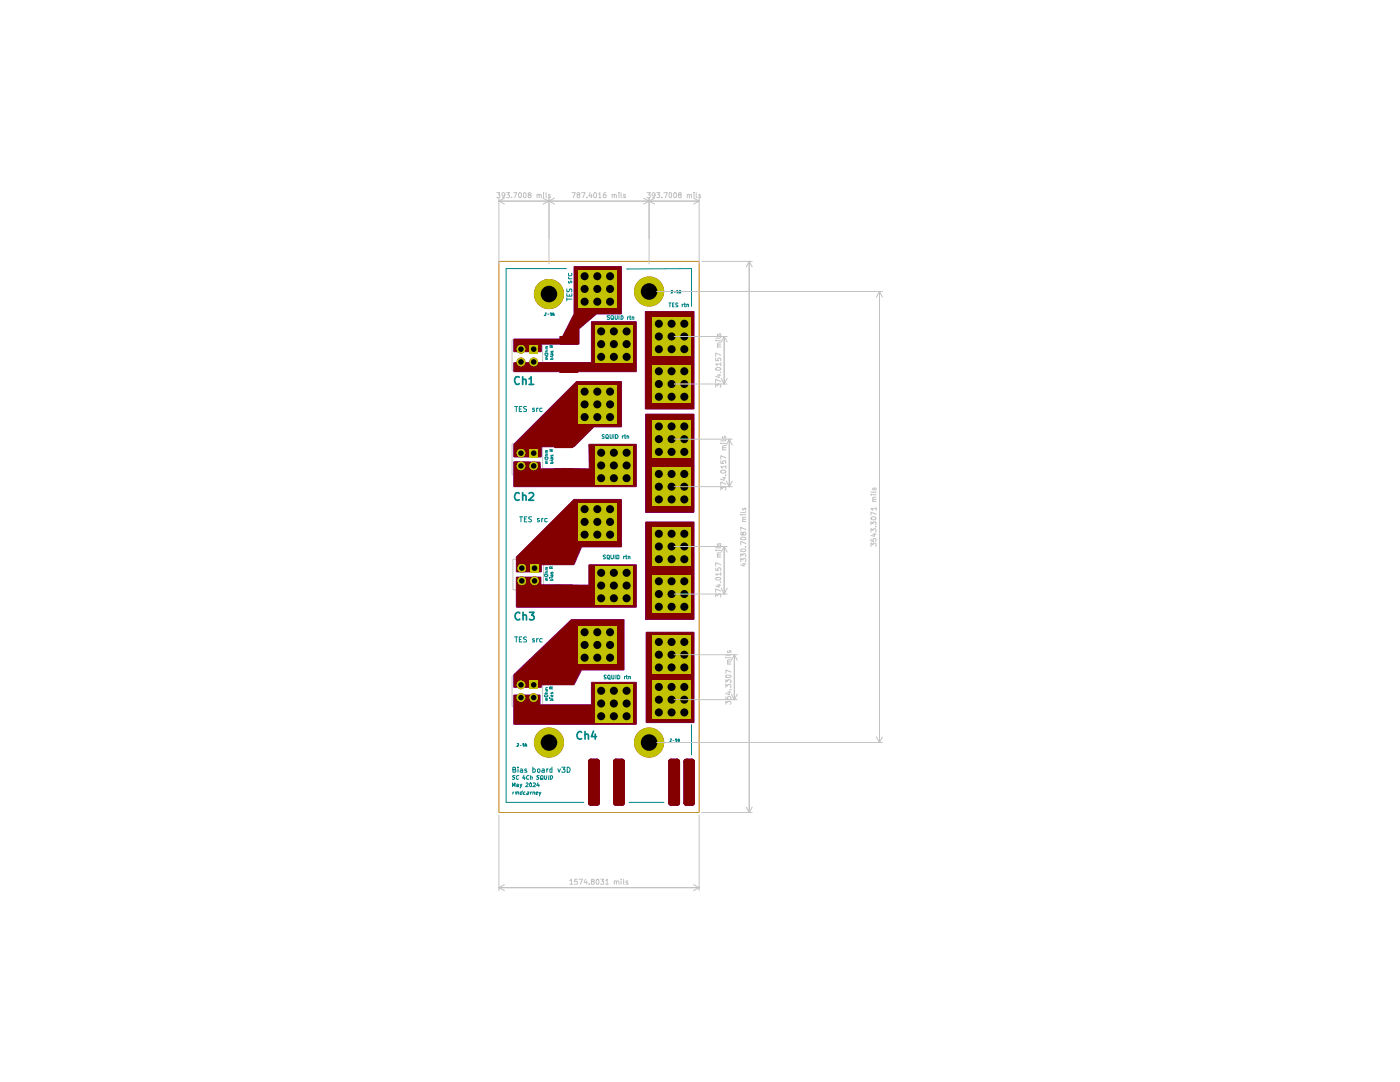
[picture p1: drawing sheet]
<svg xmlns="http://www.w3.org/2000/svg" width="279mm" height="216mm" viewBox="0 0 279 216" stroke-linecap="round" stroke-linejoin="round" font-family="sans-serif">
<g fill="none" stroke="#c2c2c2" stroke-width=".2">
<path d="M115.2 53.7h8v7.9h-8zM102.2 67.8h6.1v6.1h-6.1zM115.2 76.6h8v8.1h-8zM118.5 64.7h8.1v7.9h-8.1zM130 63.2h8v7.9h-8zM130 72.6h8v8.1h-8zM102.2 88.6h6.1v6.1h-6.1zM118.5 88.9h8.1v8h-8.1zM130 83.7h8v8h-8zM130 93.1h8v8.1h-8zM102.4 111.6h6.1v6.1h-6.1zM115.2 100.2h8v7.9h-8z"/>
<path d="M118.5 112.8h8.1v8h-8.1zM130 105h8v8h-8zM130 114.6h8v7.9h-8zM102.2 134.9h6.1v6.1h-6.1zM115.2 124.6h8v8.1h-8zM118.5 136.3h8.1v8.1h-8.1zM130 126.7h8v7.9h-8zM130 135.6h8v8.1h-8z"/>
</g>
<g fill="none" stroke="#008484" stroke-width=".2">
<path d="M113 53.6h-12v106.5h15.5M113.1 58.6v.5h1v-.5M113.1 57.7v.5a.44 .44 0 0 0 .5-.1 .44 .44 0 0 0 .1-.4h.3v.6M113.1 59.4v.6M113.1 59.7h1M113.5 56.1v.4h.2l.1-.4 .2-.1 .1 .2-.1 .3M113.5 55.3v.2l.1 .1M113.5 54.5v.4l.1 .1h.4l.1-.1-.1-.4M113.5 55.6h.6M113.6 58.8v.3M125.1 53.7l12.9-.1v7.5M134 58h.2v.2l-.2 .3h.2"/>
<path d="M134.5 58.3h.3M135.3 58h-.2v.2h.2v.3h-.2M135.8 58l-.2 .1v.4h.2v-.4l-.2 .2M108.8 62.4h.2v.2l-.3 .3h.3M108.8 70.6l.4-.1 .1 .1v.2l-.5 .1zM108.8 70.2h.5M108.9 71.8h.4M108.9 69.6h.4M109.3 62.7h.3M109.3 71.5h-.3v.3M109.3 71.2h-.3v.3M109.3 70h-.3v.2"/>
<path d="M109.3 69.4h-.3v.2M109.3 69.1h-.3v.3M109.8 71.8h.6v-.3l-.3-.1-.2 .2 .1 .2M109.8 71.2h.1M109.9 71.2h.5M110 70.1v.2h.2v-.2h.2v.2M110.1 62.4h-.2v.3l.2-.1v.3h-.2M110.1 70.6l.1 .3h.2v-.3l-.5 .1 .1 .2M110.1 69.3v-.3h-.3v.3h.6M110.4 69l-.3 .1M110.5 62.4h-.1l-.1 .5h.3l-.1-.3-.2 .1M121.7 63l-.5 .1 .5 .4-.2 .3-.3-.1"/>
<path d="M121.9 63.1h.5v.5l-.1 .2-.4-.2zM122.1 63.5l.3 .3M122.8 63v.7l.1 .1 .3-.1v-.7M123.5 63v.8M124 63h.2a.42 .42 0 0 1 .2 .5 .42 .42 0 0 1-.4 .3zM125.2 63.2v.6M125.5 63.2l-.3 .1M125.6 63.2h.3M125.7 63v.7l.2 .1M126.2 63.8v-.6h.3v.6M133.5 60.5h.4M133.7 60.5v.7"/>
<path d="M134.2 60.9h.3M134.5 60.5h-.3v.7h.3M135.3 60.5h-.4v.3l.4 .2-.1 .2h-.3M136.1 60.7v.5M136.4 60.7l-.3 .2M136.6 60.7h.2M136.7 60.5v.7h.1M137.1 60.8h.3v.4M137.1 60.7v.5M102.7 81.1h.6M103 81.1v1M103.6 81.6h.4"/>
<path d="M104.1 81.1h-.5v1h.5M105.1 81.1h-.5l-.1 .2 .2 .3 .4 .1v.3h-.6M106.7 81.4h-.4v.2l.4 .2v.2h-.4M107.1 81.4v.7M107.4 81.4h-.2l-.1 .2M108.2 81.4h-.4l-.1 .2v.4l.2 .1 .3-.1M108.8 91.3l.4-.1 .1 .1v.3l-.5 .1zM108.8 91h.5M108.9 92.5h.4M108.9 90.4h.4M109.3 92.2h-.4l.1 .3M109.3 92h-.4l.1 .2"/>
<path d="M109.3 90.7h-.4l.1 .3M109.3 90.1h-.4l.1 .3M109.3 89.9h-.4l.1 .2M109.8 92.5h.6l-.1-.3-.4 .1 .1 .2M109.8 91.9h.1M109.9 91.9h.5M110 90.8v.3l.2-.3h.2v.3M110.1 91.3v.3l.3 .1v-.4h-.4v.4M110.1 90v-.2l-.3-.1v.3h.6M110.4 89.7l-.3 .2M120.6 86.8l-.3-.1-.2 .2 .5 .3v.3h-.5M120.9 86.9l.2-.2 .2 .1v.7l-.4-.1z"/>
<path d="M121.1 87.3l.3 .2M121.8 86.7v.8l.4-.1v-.7M122.5 86.7v.8M122.9 86.7a.43 .43 0 0 1 .4 .2 .43 .43 0 0 1-.1 .6h-.3zM124.2 87v.5M124.5 87l-.3 .1M124.6 87h.3M124.7 86.7v.8h.2M125.1 87h.3l.1 .5M125.1 87v.5M103.7 103.1h.6M104 103.1v1"/>
<path d="M104.6 103.5h.4M105.2 103.1h-.6v1h.6M106.1 103.1h-.5v.4l.3 .1 .2 .3-.2 .2h-.4M107.6 103.5h-.3v.2l.3 .1 .1 .2-.2 .1h-.2M108.1 103.5v.6M108.4 103.5l-.3 .1M108.7 114.7l.4-.1 .2 .2v.1l-.5 .1zM108.7 114.3h.6M109.2 103.5h-.5v.6h.5M109.3 115.6h-.4v.3h.4M109.3 115.4h-.4l.1 .2M109.3 114.1h-.4v.2"/>
<path d="M109.3 113.5l-.4 .1v.1h.4M109.3 113.2h-.4l.1 .3M109.7 115.3h.1M109.7 115.9h.7M109.9 115.9l.1-.4 .4 .2-.1 .2M109.9 114.2v.2h.2v-.2l.3 .1-.1 .1M109.9 115.3h.5M110 114.7l.1 .3 .3-.1-.1-.2M110 113.4v-.2l-.2-.1-.1 .3h.7M110.4 114.7h-.4l-.1 .3M110.4 113.1l-.4 .1M120.8 110.8h-.4v.3l.4 .2-.1 .2h-.3"/>
<path d="M121.2 110.8h.4l.1 .5-.2 .2-.3-.1zM121.2 111.3l.5 .3M121.9 110.7l.1 .8h.3l.1-.8M122.8 110.7v.8M123.1 110.7l.4 .2-.1 .6h-.3zM124.5 111v.5M124.7 111l-.2 .2M124.8 111h.3M125 110.7v.8h.1M125.4 111.1h.3v.4M125.4 111v.5M102.7 127.1h.6"/>
<path d="M103 127.1v1M103.6 127.6h.4M104.1 127.1h-.5v1h.5M105.1 127.2h-.5l-.1 .2 .1 .1a.39 .39 0 0 1 .4 .6h-.5M106.7 127.5l-.3-.1-.1 .2v.2h.4v.3h-.4M107.1 127.4v.7M107.4 127.4l-.3 .2M108.2 127.5l-.3-.1-.2 .2 .1 .5h.4M108.7 138.4h.6M108.8 138.6h.4l.1 .2a.34 .34 0 0 1-.3 .3 .34 .34 0 0 1-.3-.4zM109.3 139.6l-.4 .1v.1h.4M109.3 139.3h-.4l.1 .3"/>
<path d="M109.3 138h-.3l-.1 .4M109.3 137.5h-.4v.3h.4M109.3 137.2h-.3v.3M109.7 139.3h.1M109.7 139.8h.7M109.9 139.8v-.2h.4v.2M109.9 138.2l.1 .3 .3-.4v.4M109.9 139.3h.5M110 138.7l.1 .3 .3-.1-.1-.2M110 137.5l-.1-.5-.2 .1v.4h.7M110.4 138.7h-.5v.3M110.4 137l-.4 .3"/>
<path d="M121 134.8h-.4v.2l.4 .3-.1 .2h-.3M121.4 135.3l.4 .3M121.4 134.7l.4 .2-.1 .6h-.3l-.2-.3zM122.1 134.7l.1 .8h.3v-.8M122.9 134.7v.8M123.3 134.7l.4 .3v.3l-.2 .2h-.2zM124.6 135v.5M124.8 135l-.2 .1M125 135h.2M125.1 134.7v.7l.1 .1M125.5 135h.3v.5M125.5 135v.5"/>
<path d="M102.3 157v-.8l.2 .6 .3-.6v.8M102.4 153.6l.5-.1v-.3l-.5-.1v1h.5l.1-.3-.3-.2M102.4 158l-.1 .5M102.6 158l-.3 .2M102.8 154.8h-.4l-.1 .1 .3 .2 .1 .3-.2 .1-.2-.1M102.8 158.1l.4-.1-.1 .5M102.8 158v.5M103.1 156.5h.4v.5h-.4v-.3l.4-.1M103.2 158.1l.3-.1-.1 .5M103.3 148.5l.1-.1 .1 .2-.3 .3h.3M103.4 153.1v.1M103.4 153.4v.7"/>
<path d="M103.5 154.8h-.3l-.2 .2v.4l.2 .1 .3-.1M103.8 148.7h.3M103.8 156.5l.2 .5M103.9 153.5l.2-.1 .2 .2v.5h-.4l-.1-.3 .5-.1M104.1 156.5l-.3 .7M104.3 157.8l-.2 .7h-.3v-.4l.4-.1M104.6 154.7l-.3 .6h.5M104.6 148.4h-.2v.2h.2v.3h-.2M104.7 155l-.1 .5M104.9 158h-.3l-.2 .4 .1 .1h.4M105 156.3l.2-.1 .2 .3-.5 .5h.5M105 148.4l-.1 .1-.1 .3 .3 .1v-.3l-.3 .1"/>
<path d="M105.1 153.5h-.4v.3h.3l.2 .2-.5 .1M105.2 158l.3 .1v.4h-.4l.1-.2 .3-.1M105.6 154.8h-.4l-.1 .2 .1 .4h.3M105.8 156.2l.3 .1-.1 .7a.43 .43 0 0 1-.3-.4 .43 .43 0 0 1 .1-.4zM105.9 158v.5M105.9 155l.4 .1-.1 .4M105.9 154.8l-.1 .7M106.1 158l-.2 .2M106.3 153.1v1h.5v-.6h-.5M106.4 158.1h.3l-.1 .4M106.4 158l-.1 .5M106.4 156.3h.4v.2l-.5 .5h.5"/>
<path d="M107 158.3l.4-.1-.1-.2-.3 .1v.4h.3M107.3 153.5h.4v.6l-.4-.1zM107.4 156.2l-.3 .5h.5M107.5 156.5v.5M107.6 154.8h-.4l-.1 .1 .3 .2 .1 .3-.1 .1-.3-.1M107.7 158v.5M107.9 155.3l.5 .2M107.9 154.9h.5v.4l-.3 .2-.2-.1zM108 158l-.4 .8M108.2 153.5h.4v.6h-.4l-.1-.3 .5-.1M108.7 154.8l-.1 .6 .2 .1 .3-.1v-.6M109.1 153.4v.7"/>
<path d="M109.4 153.4l-.3 .1v.2M109.6 154.8l-.1 .7M109.9 154.8h.3l.1 .2-.3 .5h-.2zM110.2 153.1v1h-.4l-.1-.6h.5M111.3 153.4l.3 .7 .2-.7M112.1 153.1h.7l-.4 .4h.3l.1 .2-.1 .4-.6-.1M113.2 153.1a.55 .55 0 0 1 .6 .4 .55 .55 0 0 1-.3 .6h-.3zM133.7 147.4h.3l-.3 .6h.3M134.2 147.7h.4M135.1 147.4h-.3v.3l.3-.1v.3h-.3M135.6 147.4l-.3 .1v.4l.2 .1 .1-.4-.3 .1M138 144.6v6"/>
<path d="M125.6 160.1h6.9"/>
</g>
<g fill="none" stroke="#008484" stroke-width=".34">
<path d="M103.6 75.3l-.6-.1a.96 .96 0 0 0 .2 1.5l.4-.2M104.3 75.8l.6-.1 .1 1M104.3 75.2v1.5M105.6 75.6l.4-.4v1.5M105.6 76.7h.9M103.6 98.5l-.2-.2a.77 .77 0 0 0-.7 .8 .77 .77 0 0 0 .7 .7l.2-.1M104.3 99l.2-.2 .4 .1 .1 .9M104.3 98.3v1.5M105.6 98.5l.6-.2 .3 .4-.1 .3-.9 .8h1M103.7 122.3a.71 .71 0 0 0-.9 .6 .71 .71 0 0 0 .9 .7v-.1M104.4 122.9l.1-.1a.36 .36 0 0 1 .6 .1v.8M104.4 122.2v1.5"/>
<path d="M105.7 122.2h.9l-.5 .6 .5 .2v.4l-.3 .3h-.5l-.1-.2M116.1 146.1a.62 .62 0 0 0-.8 0 .62 .62 0 0 0-.2 .8l.2 .4 .4 .2 .4-.1M116.8 146.6a.36 .36 0 0 1 .6 .1v.8M116.8 146v1.5M118.4 145.9l-.4 1.1h1M118.8 146.5v1"/>
</g>
<path d="M102.5 138.7h5.3v1.9h10.2v-4.5h9v8.4h-24.5z" fill="none" stroke="#840084" stroke-width=".2"/>
<g fill="#840084">
<path d="M102.5 138.7h5.3v1.9h10.2v-4.5h9v8.4h-24.5z"/>
<path d="M118.7 139.1h2.5v2.5h-2.5z"/>
<path d="M118.7 141.6h2.5v2.6h-2.5z"/>
<path d="M110.8 140.9h3.4v1.3h-3.4z"/>
</g>
<path d="M110.8 140.9h3.4v1.3h-3.4z" fill="none" stroke="#840084" stroke-width=".34"/>
<path d="M103 115.1h4.9v1.6l9.6 .1v-4.1h9.5v8.5h-24z" fill="none" stroke="#840084" stroke-width=".2"/>
<g fill="#840084">
<path d="M103 115.1h4.9v1.6l9.6 .1v-4.1h9.5v8.5h-24z"/>
<path d="M118.7 118.1h2.5v2.5h-2.5z"/>
<path d="M118.7 115.6h2.5v2.5h-2.5z"/>
<path d="M118.7 113h2.5v2.6h-2.5z"/>
<path d="M110.8 116.8h3.4v1.4h-3.4z"/>
</g>
<path d="M110.8 116.8h3.4v1.4h-3.4z" fill="none" stroke="#840084" stroke-width=".34"/>
<g fill="#840084">
<path d="M121.2 118.1h2.6v2.5h-2.6z"/>
<path d="M123.8 115.6h2.5v2.5h-2.5z"/>
<path d="M123.8 113h2.5v2.6h-2.5z"/>
<path d="M121.2 115.6h2.6v2.5h-2.6z"/>
<path d="M123.8 118.1h2.5v2.5h-2.5z"/>
<path d="M121.2 113h2.6v2.6h-2.6z"/>
<path d="M130.2 110.3h2.6v2.6h-2.6z"/>
<path d="M135.3 126.8h2.5v2.6h-2.5z"/>
<path d="M132.8 129.4h2.5v2.5h-2.5z"/>
<path d="M130.2 129.4h2.6v2.5h-2.6z"/>
<path d="M130.2 126.8h2.6v2.6h-2.6z"/>
<path d="M132.8 126.8h2.5v2.6h-2.5z"/>
<path d="M120.5 124.9h2.5v2.5h-2.5z"/>
<path d="M115.4 124.9h2.5v2.5h-2.5z"/>
<path d="M117.9 124.9h2.6v2.5h-2.6z"/>
<path d="M115.4 127.4h2.5v2.6h-2.5z"/>
<path d="M117.9 127.4h2.6v2.6h-2.6z"/>
<path d="M120.5 127.4h2.5v2.6h-2.5z"/>
</g>
<path d="M102.5 134.6l11.5-11h10.5v10.1h-8.4l-1.5 3h-6.6v.5h-5.5z" fill="none" stroke="#840084" stroke-width=".2"/>
<g fill="#840084">
<path d="M102.5 134.6l11.5-11h10.5v10.1h-8.4l-1.5 3h-6.6v.5h-5.5z"/>
<path d="M105.7 135.8h1.7v1.7h-1.7z"/>
<path d="M120.5 53.8h2.5v2.6h-2.5z"/>
<path d="M120.5 58.9h2.5v2.6h-2.5z"/>
<path d="M120.5 56.4h2.5v2.5h-2.5z"/>
<path d="M111.8 67.2h3.4v1.4h-3.4z"/>
<circle cx="104" cy="136.7" r=".89"/>
<circle cx="106.5" cy="139.2" r=".89"/>
<circle cx="104" cy="139.2" r=".89"/>
</g>
<path d="M111.8 67.2h3.4v1.4h-3.4z" fill="none" stroke="#840084" stroke-width=".34"/>
<g fill="#840084">
<path d="M118.7 64.9h2.5v2.5h-2.5z"/>
<path d="M115.4 56.4h2.5v2.5h-2.5z"/>
<path d="M115.4 58.9h2.5v2.6h-2.5z"/>
<path d="M117.9 56.4h2.6v2.5h-2.6z"/>
<path d="M115.4 53.8h2.5v2.6h-2.5z"/>
<path d="M117.9 58.9h2.6v2.6h-2.6z"/>
<path d="M117.9 53.8h2.6v2.6h-2.6z"/>
<path d="M135.3 63.3h2.5v2.6h-2.5z"/>
<path d="M130.2 63.3h2.6v2.6h-2.6z"/>
<path d="M130.2 65.9h2.6v2.5h-2.6z"/>
<path d="M132.8 63.3h2.5v2.6h-2.5z"/>
<path d="M135.3 65.9h2.5v2.5h-2.5z"/>
<path d="M132.8 68.4h2.5v2.6h-2.5z"/>
<path d="M135.3 68.4h2.5v2.6h-2.5z"/>
<path d="M132.8 65.9h2.5v2.5h-2.5z"/>
<circle cx="129.5" cy="58.2" r="3"/>
</g>
<path d="M128.8 62.1h9.7v19.5h-9.7z" fill="none" stroke="#840084" stroke-width=".2"/>
<g fill="#840084">
<path d="M128.8 62.1h9.7v19.5h-9.7z"/>
<path d="M132.8 72.8h2.5v2.6h-2.5z"/>
<path d="M132.8 75.4h2.5v2.5h-2.5z"/>
<path d="M130.2 75.4h2.6v2.5h-2.6z"/>
<path d="M130.2 72.8h2.6v2.6h-2.6z"/>
</g>
<path d="M114.6 53.2h9.4v9.5h-5l-3.4 2.9v3.1h-7.6v1.5h-5.5v-2.6h9.5l2.6-4.9z" fill="none" stroke="#840084" stroke-width=".2"/>
<g fill="#840084">
<path d="M114.6 53.2h9.4v9.5h-5l-3.4 2.9v3.1h-7.6v1.5h-5.5v-2.6h9.5l2.6-4.9z"/>
<path d="M105.7 68.8h1.7v1.7h-1.7z"/>
<path d="M117.9 76.9h2.6v2.5h-2.6z"/>
<path d="M120.5 76.9h2.5v2.5h-2.5z"/>
<path d="M115.4 76.9h2.5v2.5h-2.5z"/>
<path d="M118.7 67.4h2.5v2.5h-2.5z"/>
<circle cx="104" cy="69.7" r=".89"/>
<circle cx="106.5" cy="72.2" r=".89"/>
<circle cx="104" cy="72.2" r=".89"/>
<circle cx="109.6" cy="58.7" r="3"/>
</g>
<path d="M102.5 72.4h15.5v-8.2h9v10h-24.5z" fill="none" stroke="#840084" stroke-width=".2"/>
<g fill="#840084">
<path d="M102.5 72.4h15.5v-8.2h9v10h-24.5z"/>
<path d="M123.8 64.9h2.5v2.5h-2.5z"/>
<path d="M121.2 64.9h2.6v2.5h-2.6z"/>
<path d="M121.2 67.4h2.6v2.5h-2.6z"/>
<path d="M123.8 67.4h2.5v2.5h-2.5z"/>
<path d="M135.3 105.2h2.5v2.6h-2.5z"/>
<path d="M135.3 107.8h2.5v2.5h-2.5z"/>
<path d="M135.3 110.3h2.5v2.6h-2.5z"/>
<path d="M132.8 110.3h2.5v2.6h-2.5z"/>
<path d="M132.8 107.8h2.5v2.5h-2.5z"/>
<path d="M132.8 105.2h2.5v2.6h-2.5z"/>
<path d="M130.2 107.8h2.6v2.5h-2.6z"/>
<path d="M130.2 105.2h2.6v2.6h-2.6z"/>
<path d="M132.8 117.3h2.5v2.5h-2.5z"/>
<path d="M135.3 119.8h2.5v2.5h-2.5z"/>
<path d="M132.8 119.8h2.5v2.5h-2.5z"/>
<path d="M130.2 119.8h2.6v2.5h-2.6z"/>
<path d="M135.3 117.3h2.5v2.5h-2.5z"/>
</g>
<path d="M128.9 104.1h9.6v19.5h-9.6z" fill="none" stroke="#840084" stroke-width=".2"/>
<g fill="#840084">
<path d="M128.9 104.1h9.6v19.5h-9.6z"/>
<path d="M135.3 114.7h2.5v2.6h-2.5z"/>
<path d="M130.2 114.7h2.6v2.6h-2.6z"/>
<path d="M130.2 117.3h2.6v2.5h-2.6z"/>
<path d="M132.8 114.7h2.5v2.6h-2.5z"/>
<path d="M105.8 112.5h1.7v1.7h-1.7z"/>
<path d="M105.7 89.6h1.7v1.7h-1.7z"/>
<path d="M110.8 93.6h3.4v1.4h-3.4z"/>
<circle cx="104.1" cy="113.4" r=".89"/>
<circle cx="106.7" cy="115.9" r=".89"/>
<circle cx="104.1" cy="115.9" r=".89"/>
<circle cx="104" cy="90.4" r=".89"/>
<circle cx="106.5" cy="93" r=".89"/>
<circle cx="104" cy="93" r=".89"/>
</g>
<path d="M110.8 93.6h3.4v1.4h-3.4z" fill="none" stroke="#840084" stroke-width=".34"/>
<g fill="#840084">
<path d="M115.4 100.3h2.5v2.6h-2.5z"/>
<path d="M115.4 105.4h2.5v2.5h-2.5z"/>
<path d="M117.9 100.3h2.6v2.6h-2.6z"/>
<path d="M115.4 102.9h2.5v2.5h-2.5z"/>
</g>
<path d="M103 111.2l11.6-11.5h9.4v9.4h-7.9l-1.5 3.6h-6.6v1.4h-5z" fill="none" stroke="#840084" stroke-width=".2"/>
<g fill="#840084">
<path d="M103 111.2l11.6-11.5h9.4v9.4h-7.9l-1.5 3.6h-6.6v1.4h-5z"/>
<path d="M117.9 105.4h2.6v2.5h-2.6z"/>
<path d="M120.5 102.9h2.5v2.5h-2.5z"/>
<path d="M120.5 105.4h2.5v2.5h-2.5z"/>
<path d="M117.9 102.9h2.6v2.5h-2.6z"/>
<path d="M120.5 100.3h2.5v2.6h-2.5z"/>
<path d="M110.8 111.2h3.4v1.2h-3.4z"/>
</g>
<path d="M110.8 111.2h3.4v1.2h-3.4z" fill="none" stroke="#840084" stroke-width=".34"/>
<g fill="#840084">
<path d="M135.3 75.4h2.5v2.5h-2.5z"/>
<path d="M130.2 77.9h2.6v2.5h-2.6z"/>
<path d="M135.3 72.8h2.5v2.6h-2.5z"/>
<path d="M135.3 77.9h2.5v2.5h-2.5z"/>
<path d="M132.8 77.9h2.5v2.5h-2.5z"/>
</g>
<path d="M102.5 92.1l5.3 .1 .1 1.4h9.7l-.1-5h9.5v8.5h-24.5z" fill="none" stroke="#840084" stroke-width=".2"/>
<g fill="#840084">
<path d="M102.5 92.1l5.3 .1 .1 1.4h9.7l-.1-5h9.5v8.5h-24.5z"/>
<path d="M118.7 91.6h2.5v2.5h-2.5z"/>
<path d="M118.7 89.1h2.5v2.5h-2.5z"/>
<path d="M121.2 91.6h2.6v2.5h-2.6z"/>
<path d="M121.2 89.1h2.6v2.5h-2.6z"/>
<path d="M118.7 94.1h2.5v2.6h-2.5z"/>
<path d="M123.8 89.1h2.5v2.5h-2.5z"/>
<path d="M123.8 94.1h2.5v2.6h-2.5z"/>
<path d="M121.2 94.1h2.6v2.6h-2.6z"/>
<path d="M123.8 91.6h2.5v2.5h-2.5z"/>
</g>
<path d="M102.5 88.6l12.6-12.5h8.9v9.1h-5.5l-3.9 4h-6.6v2h-5.5z" fill="none" stroke="#840084" stroke-width=".2"/>
<g fill="#840084">
<path d="M102.5 88.6l12.6-12.5h8.9v9.1h-5.5l-3.9 4h-6.6v2h-5.5z"/>
<path d="M111.8 72.9h3.4v1.4h-3.4z"/>
</g>
<path d="M111.8 72.9h3.4v1.4h-3.4z" fill="none" stroke="#840084" stroke-width=".34"/>
<path d="M110.8 88h3.4v1.2h-3.4z" fill="#840084"/>
<path d="M110.8 88h3.4v1.2h-3.4z" fill="none" stroke="#840084" stroke-width=".34"/>
<g fill="#840084">
<path d="M117.9 79.4h2.6v2.6h-2.6z"/>
<path d="M115.4 79.4h2.5v2.6h-2.5z"/>
<path d="M120.5 79.4h2.5v2.6h-2.5z"/>
<path d="M115.4 82h2.5v2.5h-2.5z"/>
<path d="M130.2 68.4h2.6v2.6h-2.6z"/>
<path d="M117.9 82h2.6v2.5h-2.6z"/>
<path d="M120.5 82h2.5v2.5h-2.5z"/>
<path d="M130.2 83.8h2.6v2.6h-2.6z"/>
<path d="M121.2 69.9h2.6v2.6h-2.6z"/>
<path d="M118.7 69.9h2.5v2.6h-2.5z"/>
<path d="M123.8 69.9h2.5v2.6h-2.5z"/>
<path d="M121.2 139.1h2.6v2.5h-2.6z"/>
<path d="M123.8 141.6h2.5v2.6h-2.5z"/>
<path d="M123.8 139.1h2.5v2.5h-2.5z"/>
<path d="M121.2 141.6h2.6v2.6h-2.6z"/>
<path d="M132.8 140.9h2.5v2.5h-2.5z"/>
<path d="M118.7 136.6h2.5v2.5h-2.5z"/>
<path d="M121.2 136.6h2.6v2.5h-2.6z"/>
<path d="M130.2 131.9h2.6v2.6h-2.6z"/>
<path d="M130.2 138.3h2.6v2.6h-2.6z"/>
<path d="M130.2 135.8h2.6v2.5h-2.6z"/>
<path d="M123.8 136.6h2.5v2.5h-2.5z"/>
<path d="M110.8 135.1h3.4v1.4h-3.4z"/>
<circle cx="129.5" cy="148.2" r="3"/>
</g>
<path d="M110.8 135.1h3.4v1.4h-3.4z" fill="none" stroke="#840084" stroke-width=".34"/>
<g fill="#840084">
<path d="M117.9 130h2.6v2.5h-2.6z"/>
<path d="M115.4 130h2.5v2.5h-2.5z"/>
<path d="M120.5 130h2.5v2.5h-2.5z"/>
<path d="M135.3 129.4h2.5v2.5h-2.5z"/>
<path d="M135.3 131.9h2.5v2.6h-2.5z"/>
<path d="M132.8 131.9h2.5v2.6h-2.5z"/>
<path d="M135.3 135.8h2.5v2.5h-2.5z"/>
<circle cx="109.6" cy="148.2" r="3"/>
</g>
<path d="M128.9 126.2h9.6v18h-9.6z" fill="none" stroke="#840084" stroke-width=".2"/>
<g fill="#840084">
<path d="M128.9 126.2h9.6v18h-9.6z"/>
<path d="M135.3 138.3h2.5v2.6h-2.5z"/>
<path d="M132.8 135.8h2.5v2.5h-2.5z"/>
<path d="M132.8 138.3h2.5v2.6h-2.5z"/>
<path d="M130.2 140.9h2.6v2.5h-2.6z"/>
<path d="M135.3 140.9h2.5v2.5h-2.5z"/>
<path d="M133.9 152h1.2v8.2h-1.2z"/>
</g>
<path d="M133.9 152h1.2v8.2h-1.2z" fill="none" stroke="#840084" stroke-width="1.2"/>
<path d="M122.9 152h1.2v8.2h-1.2z" fill="#840084"/>
<path d="M122.9 152h1.2v8.2h-1.2z" fill="none" stroke="#840084" stroke-width="1.2"/>
<path d="M117.9 152h1.2v8.2h-1.2z" fill="#840084"/>
<path d="M117.9 152h1.2v8.2h-1.2z" fill="none" stroke="#840084" stroke-width="1.2"/>
<path d="M137 152h1.1v8.2h-1.1z" fill="#840084"/>
<path d="M137 152h1.1v8.2h-1.1z" fill="none" stroke="#840084" stroke-width="1.2"/>
<g fill="#840084">
<path d="M135.3 83.8h2.5v2.6h-2.5z"/>
<path d="M132.8 83.8h2.5v2.6h-2.5z"/>
<path d="M135.3 86.4h2.5v2.5h-2.5z"/>
<path d="M132.8 86.4h2.5v2.5h-2.5z"/>
<path d="M135.3 88.9h2.5v2.5h-2.5z"/>
<path d="M130.2 86.4h2.6v2.5h-2.6z"/>
<path d="M132.8 88.9h2.5v2.5h-2.5z"/>
<path d="M130.2 88.9h2.6v2.5h-2.6z"/>
</g>
<path d="M128.9 82.6h9.6v19.6h-9.6z" fill="none" stroke="#840084" stroke-width=".2"/>
<g fill="#840084">
<path d="M128.9 82.6h9.6v19.6h-9.6z"/>
<path d="M135.3 95.8h2.5v2.6h-2.5z"/>
<path d="M132.8 93.3h2.5v2.5h-2.5z"/>
<path d="M132.8 95.8h2.5v2.6h-2.5z"/>
<path d="M135.3 93.3h2.5v2.5h-2.5z"/>
<path d="M135.3 98.4h2.5v2.5h-2.5z"/>
<path d="M132.8 98.4h2.5v2.5h-2.5z"/>
<path d="M130.2 93.3h2.6v2.5h-2.6z"/>
<path d="M130.2 98.4h2.6v2.5h-2.6z"/>
<path d="M130.2 95.8h2.6v2.6h-2.6z"/>
</g>
<g fill="#840000">
<path d="M102.5 138.7h5.2l.1 1.9h10.2l.1-4.5h8.9v8.4h-24.3l-.2-.1z"/>
<path d="M128.9 126.2h9.6l-.1 18-9.5-.1z"/>
<path d="M128.9 104.1h9.6v19.5h-9.6z"/>
<path d="M102.5 134.6l11.5-11 10.5 .1v9.9l-.1 .1h-8.4l-1.4 3h-6.6l-.1 .5h-5.3z"/>
<path d="M103 111.1l11.5-11.4h9.5v9.4h-8l-1.5 3.6h-6.5v1.4h-4.9z"/>
<path d="M103 115.2l4.9-.1v1.6l9.6 .1v-4.1h9.5v8.5h-23.9z"/>
<path d="M102.5 92.2h5.3l.1 1.4h9.7v-5h9.4v8.5h-24.5z"/>
<path d="M128.9 82.6h9.6l-.1 19.6-9.5-.1z"/>
<path d="M102.5 88.6l12.6-12.5 8.9 .1v9h-5.5l-3.9 4h-6.6l-.1 2h-5.2l-.2-.1z"/>
<path d="M128.8 62.2l9.7-.1v19.5h-9.7z"/>
<path d="M102.6 72.3h15.4v-8.1h9v10h-24.4z"/>
<path d="M114.6 53.2h9.4v9.4l-5 .1-3.4 2.9-.1 3.1h-7.5l-.1 1.5-5.4-.1 .1-2.5h9.4l2.6-4.9z"/>
<path d="M111.8 67.2h3.4v1.4h-3.4z"/>
</g>
<path d="M111.8 67.2h3.4v1.4h-3.4z" fill="none" stroke="#840000" stroke-width=".34"/>
<path d="M111.8 72.9h3.4v1.4h-3.4z" fill="#840000"/>
<path d="M111.8 72.9h3.4v1.4h-3.4z" fill="none" stroke="#840000" stroke-width=".34"/>
<path d="M110.8 88h3.4v1.2h-3.4z" fill="#840000"/>
<path d="M110.8 88h3.4v1.2h-3.4z" fill="none" stroke="#840000" stroke-width=".34"/>
<path d="M110.8 93.6h3.4v1.4h-3.4z" fill="#840000"/>
<path d="M110.8 93.6h3.4v1.4h-3.4z" fill="none" stroke="#840000" stroke-width=".34"/>
<path d="M110.8 111.2h3.4v1.2h-3.4z" fill="#840000"/>
<path d="M110.8 111.2h3.4v1.2h-3.4z" fill="none" stroke="#840000" stroke-width=".34"/>
<path d="M110.8 116.8h3.4v1.4h-3.4z" fill="#840000"/>
<path d="M110.8 116.8h3.4v1.4h-3.4z" fill="none" stroke="#840000" stroke-width=".34"/>
<path d="M110.8 135.1h3.4v1.4h-3.4z" fill="#840000"/>
<path d="M110.8 135.1h3.4v1.4h-3.4z" fill="none" stroke="#840000" stroke-width=".34"/>
<path d="M110.8 140.9h3.4v1.3h-3.4z" fill="#840000"/>
<path d="M110.8 140.9h3.4v1.3h-3.4z" fill="none" stroke="#840000" stroke-width=".34"/>
<path d="M133.9 152h1.2v8.2h-1.2z" fill="#840000"/>
<path d="M133.9 152h1.2v8.2h-1.2z" fill="none" stroke="#840000" stroke-width="1.2"/>
<path d="M122.9 152h1.2v8.2h-1.2z" fill="#840000"/>
<path d="M122.9 152h1.2v8.2h-1.2z" fill="none" stroke="#840000" stroke-width="1.2"/>
<path d="M117.9 152h1.2v8.2h-1.2z" fill="#840000"/>
<path d="M117.9 152h1.2v8.2h-1.2z" fill="none" stroke="#840000" stroke-width="1.2"/>
<path d="M137 152h1.1v8.2h-1.1z" fill="#840000"/>
<path d="M137 152h1.1v8.2h-1.1z" fill="none" stroke="#840000" stroke-width="1.2"/>
<path d="M99.6 52.2h39.9v109.9h-39.9z" fill="none" stroke="#c27902" stroke-width=".2"/>
<g fill="#c2c200">
<path d="M135.3 105.2h2.5v2.6h-2.5z"/>
<path d="M135.3 107.8h2.5v2.5h-2.5z"/>
<path d="M135.3 110.3h2.5v2.6h-2.5z"/>
<path d="M132.8 110.3h2.5v2.6h-2.5z"/>
<path d="M132.8 107.8h2.5v2.5h-2.5z"/>
<path d="M130.2 110.3h2.6v2.6h-2.6z"/>
<path d="M132.8 105.2h2.5v2.6h-2.5z"/>
<path d="M130.2 107.8h2.6v2.5h-2.6z"/>
<path d="M130.2 105.2h2.6v2.6h-2.6z"/>
<path d="M135.3 114.7h2.5v2.6h-2.5z"/>
<path d="M132.8 117.3h2.5v2.5h-2.5z"/>
<path d="M135.3 119.8h2.5v2.5h-2.5z"/>
<path d="M132.8 119.8h2.5v2.5h-2.5z"/>
<path d="M135.3 117.3h2.5v2.5h-2.5z"/>
<path d="M123.8 89.1h2.5v2.5h-2.5z"/>
<path d="M123.8 94.1h2.5v2.6h-2.5z"/>
<path d="M123.8 91.6h2.5v2.5h-2.5z"/>
<path d="M132.8 88.9h2.5v2.5h-2.5z"/>
<path d="M130.2 88.9h2.6v2.5h-2.6z"/>
<path d="M130.2 93.3h2.6v2.5h-2.6z"/>
<path d="M135.3 88.9h2.5v2.5h-2.5z"/>
<path d="M135.3 95.8h2.5v2.6h-2.5z"/>
<path d="M132.8 93.3h2.5v2.5h-2.5z"/>
<path d="M135.3 93.3h2.5v2.5h-2.5z"/>
<path d="M135.3 98.4h2.5v2.5h-2.5z"/>
<path d="M132.8 95.8h2.5v2.6h-2.5z"/>
<path d="M132.8 98.4h2.5v2.5h-2.5z"/>
<path d="M130.2 98.4h2.6v2.5h-2.6z"/>
<path d="M130.2 95.8h2.6v2.6h-2.6z"/>
<path d="M135.3 63.3h2.5v2.6h-2.5z"/>
<path d="M130.2 63.3h2.6v2.6h-2.6z"/>
<path d="M130.2 65.9h2.6v2.5h-2.6z"/>
<path d="M132.8 63.3h2.5v2.6h-2.5z"/>
<path d="M123.8 64.9h2.5v2.5h-2.5z"/>
<path d="M123.8 67.4h2.5v2.5h-2.5z"/>
<path d="M123.8 69.9h2.5v2.6h-2.5z"/>
<path d="M135.3 65.9h2.5v2.5h-2.5z"/>
<path d="M130.2 68.4h2.6v2.6h-2.6z"/>
<path d="M132.8 68.4h2.5v2.6h-2.5z"/>
<path d="M135.3 68.4h2.5v2.6h-2.5z"/>
<path d="M132.8 65.9h2.5v2.5h-2.5z"/>
<path d="M132.8 72.8h2.5v2.6h-2.5z"/>
<path d="M132.8 75.4h2.5v2.5h-2.5z"/>
<path d="M130.2 75.4h2.6v2.5h-2.6z"/>
<path d="M130.2 77.9h2.6v2.5h-2.6z"/>
<path d="M130.2 72.8h2.6v2.6h-2.6z"/>
<path d="M135.3 75.4h2.5v2.5h-2.5z"/>
<path d="M135.3 72.8h2.5v2.6h-2.5z"/>
<path d="M135.3 77.9h2.5v2.5h-2.5z"/>
<path d="M132.8 77.9h2.5v2.5h-2.5z"/>
<path d="M130.2 83.8h2.6v2.6h-2.6z"/>
<path d="M135.3 83.8h2.5v2.6h-2.5z"/>
<path d="M132.8 83.8h2.5v2.6h-2.5z"/>
<path d="M135.3 86.4h2.5v2.5h-2.5z"/>
<path d="M130.2 86.4h2.6v2.5h-2.6z"/>
<path d="M132.8 86.4h2.5v2.5h-2.5z"/>
<path d="M118.7 118.1h2.5v2.5h-2.5z"/>
<path d="M121.2 118.1h2.6v2.5h-2.6z"/>
<path d="M123.8 115.6h2.5v2.5h-2.5z"/>
<path d="M121.2 115.6h2.6v2.5h-2.6z"/>
<path d="M123.8 118.1h2.5v2.5h-2.5z"/>
<path d="M130.2 114.7h2.6v2.6h-2.6z"/>
<path d="M130.2 117.3h2.6v2.5h-2.6z"/>
<path d="M132.8 114.7h2.5v2.6h-2.5z"/>
<path d="M130.2 119.8h2.6v2.5h-2.6z"/>
<path d="M120.5 124.9h2.5v2.5h-2.5z"/>
<path d="M115.4 124.9h2.5v2.5h-2.5z"/>
<path d="M117.9 124.9h2.6v2.5h-2.6z"/>
<path d="M115.4 127.4h2.5v2.6h-2.5z"/>
<path d="M117.9 127.4h2.6v2.6h-2.6z"/>
<path d="M117.9 130h2.6v2.5h-2.6z"/>
<path d="M115.4 130h2.5v2.5h-2.5z"/>
<path d="M120.5 127.4h2.5v2.6h-2.5z"/>
<path d="M120.5 130h2.5v2.5h-2.5z"/>
<path d="M120.5 58.9h2.5v2.6h-2.5z"/>
<path d="M120.5 56.4h2.5v2.5h-2.5z"/>
<path d="M115.4 58.9h2.5v2.6h-2.5z"/>
<path d="M117.9 58.9h2.6v2.6h-2.6z"/>
<path d="M120.5 53.8h2.5v2.6h-2.5z"/>
<path d="M115.4 56.4h2.5v2.5h-2.5z"/>
<path d="M117.9 56.4h2.6v2.5h-2.6z"/>
<path d="M115.4 53.8h2.5v2.6h-2.5z"/>
<path d="M117.9 53.8h2.6v2.6h-2.6z"/>
<path d="M105.7 68.8h1.7v1.7h-1.7z"/>
<path d="M117.9 82h2.6v2.5h-2.6z"/>
<path d="M120.5 82h2.5v2.5h-2.5z"/>
<path d="M120.5 79.4h2.5v2.6h-2.5z"/>
<path d="M115.4 82h2.5v2.5h-2.5z"/>
<path d="M117.9 76.9h2.6v2.5h-2.6z"/>
<path d="M117.9 79.4h2.6v2.6h-2.6z"/>
<path d="M120.5 76.9h2.5v2.5h-2.5z"/>
<path d="M115.4 79.4h2.5v2.6h-2.5z"/>
<path d="M115.4 76.9h2.5v2.5h-2.5z"/>
<path d="M118.7 64.9h2.5v2.5h-2.5z"/>
<path d="M118.7 67.4h2.5v2.5h-2.5z"/>
<path d="M121.2 69.9h2.6v2.6h-2.6z"/>
<path d="M121.2 64.9h2.6v2.5h-2.6z"/>
<path d="M121.2 67.4h2.6v2.5h-2.6z"/>
<path d="M118.7 69.9h2.5v2.6h-2.5z"/>
<path d="M118.7 136.6h2.5v2.5h-2.5z"/>
<path d="M121.2 136.6h2.6v2.5h-2.6z"/>
<path d="M123.8 139.1h2.5v2.5h-2.5z"/>
<path d="M123.8 136.6h2.5v2.5h-2.5z"/>
<path d="M121.2 139.1h2.6v2.5h-2.6z"/>
<path d="M123.8 141.6h2.5v2.6h-2.5z"/>
<path d="M118.7 139.1h2.5v2.5h-2.5z"/>
<path d="M118.7 141.6h2.5v2.6h-2.5z"/>
<path d="M121.2 141.6h2.6v2.6h-2.6z"/>
<path d="M135.3 126.8h2.5v2.6h-2.5z"/>
<path d="M132.8 129.4h2.5v2.5h-2.5z"/>
<path d="M135.3 129.4h2.5v2.5h-2.5z"/>
<path d="M130.2 129.4h2.6v2.5h-2.6z"/>
<path d="M135.3 131.9h2.5v2.6h-2.5z"/>
<path d="M132.8 131.9h2.5v2.6h-2.5z"/>
<path d="M130.2 126.8h2.6v2.6h-2.6z"/>
<path d="M132.8 126.8h2.5v2.6h-2.5z"/>
<path d="M130.2 131.9h2.6v2.6h-2.6z"/>
<path d="M130.2 138.3h2.6v2.6h-2.6z"/>
<path d="M132.8 135.8h2.5v2.5h-2.5z"/>
<path d="M135.3 135.8h2.5v2.5h-2.5z"/>
<path d="M130.2 135.8h2.6v2.5h-2.6z"/>
<path d="M132.8 140.9h2.5v2.5h-2.5z"/>
<path d="M135.3 138.3h2.5v2.6h-2.5z"/>
<path d="M132.8 138.3h2.5v2.6h-2.5z"/>
<path d="M130.2 140.9h2.6v2.5h-2.6z"/>
<path d="M135.3 140.9h2.5v2.5h-2.5z"/>
<path d="M105.7 135.8h1.7v1.7h-1.7z"/>
<path d="M118.7 115.6h2.5v2.5h-2.5z"/>
<path d="M118.7 113h2.5v2.6h-2.5z"/>
<path d="M115.4 105.4h2.5v2.5h-2.5z"/>
<path d="M105.8 112.5h1.7v1.7h-1.7z"/>
<path d="M105.7 89.6h1.7v1.7h-1.7z"/>
<path d="M118.7 91.6h2.5v2.5h-2.5z"/>
<path d="M115.4 100.3h2.5v2.6h-2.5z"/>
<path d="M117.9 100.3h2.6v2.6h-2.6z"/>
<path d="M120.5 100.3h2.5v2.6h-2.5z"/>
<path d="M118.7 89.1h2.5v2.5h-2.5z"/>
<path d="M121.2 94.1h2.6v2.6h-2.6z"/>
<path d="M121.2 91.6h2.6v2.5h-2.6z"/>
<path d="M121.2 89.1h2.6v2.5h-2.6z"/>
<path d="M118.7 94.1h2.5v2.6h-2.5z"/>
<path d="M123.8 113h2.5v2.6h-2.5z"/>
<path d="M121.2 113h2.6v2.6h-2.6z"/>
<path d="M117.9 105.4h2.6v2.5h-2.6z"/>
<path d="M120.5 102.9h2.5v2.5h-2.5z"/>
<path d="M120.5 105.4h2.5v2.5h-2.5z"/>
<path d="M117.9 102.9h2.6v2.5h-2.6z"/>
<path d="M115.4 102.9h2.5v2.5h-2.5z"/>
<circle cx="109.6" cy="58.7" r="3"/>
<circle cx="129.5" cy="58.2" r="3"/>
<circle cx="104" cy="69.7" r=".89"/>
<circle cx="106.5" cy="72.2" r=".89"/>
<circle cx="104" cy="72.2" r=".89"/>
<circle cx="129.5" cy="148.2" r="3"/>
<circle cx="104" cy="136.7" r=".89"/>
<circle cx="106.5" cy="139.2" r=".89"/>
<circle cx="104" cy="139.2" r=".89"/>
<circle cx="109.6" cy="148.2" r="3"/>
<circle cx="106.7" cy="115.9" r=".89"/>
<circle cx="104.1" cy="113.4" r=".89"/>
<circle cx="104.1" cy="115.9" r=".89"/>
<circle cx="106.5" cy="93" r=".89"/>
<circle cx="104" cy="90.4" r=".89"/>
<circle cx="104" cy="93" r=".89"/>
</g>
<g fill="#000">
<circle cx="109.6" cy="58.7" r="1.65"/>
<circle cx="116.7" cy="55.1" r=".8"/>
<circle cx="116.7" cy="57.7" r=".8"/>
<circle cx="119.2" cy="55.1" r=".8"/>
<circle cx="119.2" cy="57.7" r=".8"/>
<circle cx="121.8" cy="55.1" r=".8"/>
<circle cx="121.8" cy="57.7" r=".8"/>
<circle cx="129.5" cy="58.2" r="1.65"/>
<circle cx="104" cy="72.2" r=".55"/>
<circle cx="104" cy="69.7" r=".55"/>
<circle cx="106.5" cy="69.7" r=".55"/>
<circle cx="106.5" cy="72.2" r=".55"/>
<circle cx="116.7" cy="60.2" r=".8"/>
<circle cx="116.7" cy="78.1" r=".8"/>
<circle cx="119.2" cy="60.2" r=".8"/>
<circle cx="119.2" cy="78.1" r=".8"/>
<circle cx="120" cy="68.7" r=".8"/>
<circle cx="120" cy="71.2" r=".8"/>
<circle cx="120" cy="66.1" r=".8"/>
<circle cx="121.8" cy="60.2" r=".8"/>
<circle cx="121.8" cy="78.1" r=".8"/>
<circle cx="122.5" cy="68.7" r=".8"/>
<circle cx="122.5" cy="71.2" r=".8"/>
<circle cx="122.5" cy="66.1" r=".8"/>
<circle cx="125.1" cy="68.7" r=".8"/>
<circle cx="125.1" cy="66.1" r=".8"/>
<circle cx="125.1" cy="71.2" r=".8"/>
<circle cx="131.5" cy="76.6" r=".8"/>
<circle cx="131.5" cy="69.7" r=".8"/>
<circle cx="131.5" cy="64.6" r=".8"/>
<circle cx="131.5" cy="67.1" r=".8"/>
<circle cx="131.5" cy="79.2" r=".8"/>
<circle cx="131.5" cy="74.1" r=".8"/>
<circle cx="134" cy="76.6" r=".8"/>
<circle cx="134" cy="69.7" r=".8"/>
<circle cx="134" cy="67.1" r=".8"/>
<circle cx="134" cy="74.1" r=".8"/>
<circle cx="134" cy="79.2" r=".8"/>
<circle cx="134" cy="64.6" r=".8"/>
<circle cx="136.6" cy="76.6" r=".8"/>
<circle cx="136.6" cy="69.7" r=".8"/>
<circle cx="136.6" cy="64.6" r=".8"/>
<circle cx="136.6" cy="74.1" r=".8"/>
<circle cx="136.6" cy="79.2" r=".8"/>
<circle cx="136.6" cy="67.1" r=".8"/>
<circle cx="104" cy="90.4" r=".55"/>
<circle cx="104" cy="93" r=".55"/>
<circle cx="106.5" cy="93" r=".55"/>
<circle cx="106.5" cy="90.4" r=".55"/>
<circle cx="116.7" cy="83.2" r=".8"/>
<circle cx="116.7" cy="80.7" r=".8"/>
<circle cx="119.2" cy="83.2" r=".8"/>
<circle cx="119.2" cy="80.7" r=".8"/>
<circle cx="120" cy="95.4" r=".8"/>
<circle cx="120" cy="90.3" r=".8"/>
<circle cx="120" cy="92.9" r=".8"/>
<circle cx="121.8" cy="83.2" r=".8"/>
<circle cx="121.8" cy="80.7" r=".8"/>
<circle cx="122.5" cy="95.4" r=".8"/>
<circle cx="122.5" cy="90.3" r=".8"/>
<circle cx="122.5" cy="92.9" r=".8"/>
<circle cx="125.1" cy="95.4" r=".8"/>
<circle cx="125.1" cy="90.3" r=".8"/>
<circle cx="125.1" cy="92.9" r=".8"/>
<circle cx="131.5" cy="85.1" r=".8"/>
<circle cx="131.5" cy="99.7" r=".8"/>
<circle cx="131.5" cy="94.6" r=".8"/>
<circle cx="131.5" cy="90.2" r=".8"/>
<circle cx="131.5" cy="97.1" r=".8"/>
<circle cx="131.5" cy="87.6" r=".8"/>
<circle cx="134" cy="99.7" r=".8"/>
<circle cx="134" cy="85.1" r=".8"/>
<circle cx="134" cy="94.6" r=".8"/>
<circle cx="134" cy="97.1" r=".8"/>
<circle cx="134" cy="87.6" r=".8"/>
<circle cx="134" cy="90.2" r=".8"/>
<circle cx="136.6" cy="99.7" r=".8"/>
<circle cx="136.6" cy="85.1" r=".8"/>
<circle cx="136.6" cy="94.6" r=".8"/>
<circle cx="136.6" cy="87.6" r=".8"/>
<circle cx="136.6" cy="97.1" r=".8"/>
<circle cx="136.6" cy="90.2" r=".8"/>
<circle cx="104.1" cy="113.4" r=".55"/>
<circle cx="104.1" cy="115.9" r=".55"/>
<circle cx="106.7" cy="113.4" r=".55"/>
<circle cx="106.7" cy="115.9" r=".55"/>
<circle cx="116.7" cy="104.1" r=".8"/>
<circle cx="116.7" cy="106.7" r=".8"/>
<circle cx="116.7" cy="101.6" r=".8"/>
<circle cx="119.2" cy="104.1" r=".8"/>
<circle cx="119.2" cy="106.7" r=".8"/>
<circle cx="119.2" cy="101.6" r=".8"/>
<circle cx="120" cy="116.8" r=".8"/>
<circle cx="120" cy="119.4" r=".8"/>
<circle cx="120" cy="114.3" r=".8"/>
<circle cx="121.8" cy="104.1" r=".8"/>
<circle cx="121.8" cy="106.7" r=".8"/>
<circle cx="121.8" cy="101.6" r=".8"/>
<circle cx="122.5" cy="116.8" r=".8"/>
<circle cx="122.5" cy="114.3" r=".8"/>
<circle cx="122.5" cy="119.4" r=".8"/>
<circle cx="125.1" cy="116.8" r=".8"/>
<circle cx="125.1" cy="114.3" r=".8"/>
<circle cx="125.1" cy="119.4" r=".8"/>
<circle cx="131.5" cy="106.5" r=".8"/>
<circle cx="131.5" cy="116" r=".8"/>
<circle cx="131.5" cy="109.1" r=".8"/>
<circle cx="131.5" cy="118.5" r=".8"/>
<circle cx="131.5" cy="111.6" r=".8"/>
<circle cx="134" cy="106.5" r=".8"/>
<circle cx="134" cy="116" r=".8"/>
<circle cx="134" cy="109.1" r=".8"/>
<circle cx="134" cy="111.6" r=".8"/>
<circle cx="134" cy="118.5" r=".8"/>
<circle cx="136.6" cy="106.5" r=".8"/>
<circle cx="136.6" cy="116" r=".8"/>
<circle cx="136.6" cy="118.5" r=".8"/>
<circle cx="136.6" cy="111.6" r=".8"/>
<circle cx="136.6" cy="109.1" r=".8"/>
<circle cx="104" cy="139.2" r=".55"/>
<circle cx="104" cy="136.7" r=".55"/>
<circle cx="106.5" cy="136.7" r=".55"/>
<circle cx="106.5" cy="139.2" r=".55"/>
<circle cx="116.7" cy="126.2" r=".8"/>
<circle cx="116.7" cy="128.7" r=".8"/>
<circle cx="116.7" cy="131.2" r=".8"/>
<circle cx="119.2" cy="126.2" r=".8"/>
<circle cx="119.2" cy="128.7" r=".8"/>
<circle cx="119.2" cy="131.2" r=".8"/>
<circle cx="120" cy="137.8" r=".8"/>
<circle cx="121.8" cy="128.7" r=".8"/>
<circle cx="121.8" cy="126.2" r=".8"/>
<circle cx="121.8" cy="131.2" r=".8"/>
<circle cx="122.5" cy="137.8" r=".8"/>
<circle cx="125.1" cy="137.8" r=".8"/>
<circle cx="131.5" cy="130.6" r=".8"/>
<circle cx="131.5" cy="121.1" r=".8"/>
<circle cx="131.5" cy="133.2" r=".8"/>
<circle cx="131.5" cy="137.1" r=".8"/>
<circle cx="131.5" cy="139.6" r=".8"/>
<circle cx="131.5" cy="128.1" r=".8"/>
<circle cx="134" cy="130.6" r=".8"/>
<circle cx="134" cy="121.1" r=".8"/>
<circle cx="134" cy="133.2" r=".8"/>
<circle cx="134" cy="128.1" r=".8"/>
<circle cx="134" cy="139.6" r=".8"/>
<circle cx="134" cy="137.1" r=".8"/>
<circle cx="136.6" cy="130.6" r=".8"/>
<circle cx="136.6" cy="121.1" r=".8"/>
<circle cx="136.6" cy="133.2" r=".8"/>
<circle cx="136.6" cy="139.6" r=".8"/>
<circle cx="136.6" cy="128.1" r=".8"/>
<circle cx="136.6" cy="137.1" r=".8"/>
<circle cx="109.6" cy="148.2" r="1.65"/>
<circle cx="120" cy="142.9" r=".8"/>
<circle cx="120" cy="140.4" r=".8"/>
<circle cx="122.5" cy="142.9" r=".8"/>
<circle cx="122.5" cy="140.4" r=".8"/>
<circle cx="125.1" cy="142.9" r=".8"/>
<circle cx="125.1" cy="140.4" r=".8"/>
<circle cx="129.5" cy="148.2" r="1.65"/>
<circle cx="131.5" cy="142.2" r=".8"/>
<circle cx="134" cy="142.2" r=".8"/>
<circle cx="136.6" cy="142.2" r=".8"/>
</g>
<g fill="none" stroke="#c2c2c2" stroke-width=".2">
<path d="M99.1 38.4h.6l-.2 .5h.2v.5h-.6M99.6 39.5v13.2M100.7 39.5l-1.1 .6M100.8 38.9l-.1 .1-.4 .1-.1-.5 .1-.2 .5 .2-.2 .8-.4 .1M101.1 38.4h.6l-.4 .5h.3l.1 .4-.2 .2-.4-.1M102.1 39.4v.1M102.5 38.4h.6l-.4 1.1M103.5 38.5l.3-.1 .3 .2v.7l-.3 .2a.58 .58 0 0 1-.3-1zM104.6 38.4l.4 .2v.7l-.3 .2-.2-.2v-.7zM105.6 38.9l-.2-.1v-.3l.3-.1 .3 .2-.2 .3h-.4v.5a.32 .32 0 0 0 .5 0 .32 .32 0 0 0-.2-.5M107.2 38.9l.2-.1 .2 .1v.6M107.2 38.8v.7"/>
<path d="M107.6 38.9l.1-.1 .3 .1v.6M108.4 39.5l1.2 .6M108.5 38.4v.1M108.5 38.8v.7M109 38.4v.9l.1 .2M109.6 39.5v13.2M109.8 38.9l-.2-.1-.1 .3 .4 .2-.2 .2-.2-.1M110.7 39.5l-1.1 .6M114.1 38.4h.7l-.4 1.1M115.3 38.9l-.2-.3 .5-.2 .1 .2v.3h-.4l-.2 .2 .2 .4 .4-.2-.1-.4M116.1 38.4h.7l-.5 1.1M117.1 39.4v.1"/>
<path d="M117.8 38.4l-.3 .7h.7M118 38.8v.7M118.7 38.4l.3 .2v.7l-.3 .2a.6 .6 0 0 1 0-1.1zM119.5 38.8l.2-.4v1.1M119.5 39.5h.5M120.9 38.4h-.3a.7 .7 0 0 0 0 1.1l.3-.1 .1-.4-.1-.1h-.4l-.1 .1M122.2 38.9l.2-.1 .2 .1v.6M122.2 38.8v.7M122.6 38.9l.2-.1 .2 .1v.6M123.5 38.4v.1M123.5 38.8v.7M124 38.4v.9l.1 .2"/>
<path d="M124.8 38.9l-.3-.1v.3l.4 .2-.2 .2-.2-.1M128.4 39.5l2.2 1.2M129.1 38.4h.7l-.3 .5h.2l.1 .4-.2 .2-.5-.1M129.5 39.5v13.2M130.6 39.5l-2.2 1.2M130.7 38.9l-.1 .2-.4-.1-.1-.1v-.3l.5-.2a.7 .7 0 0 1-.1 1.1h-.3M131.1 38.4h.6l-.4 .5h.4v.5h-.6M132.1 39.4v.1M132.5 38.4h.7l-.4 1.1M133.7 38.4l.3 .2v.7l-.1 .2-.4-.2v-.7zM134.5 38.6l.2-.2a.55 .55 0 0 1 .3 .5 .55 .55 0 0 1-.3 .6l-.2-.2zM135.6 38.9l-.2-.2 .2-.3 .4 .2-.1 .3h-.4l-.1 .4 .2 .2 .4-.2-.2-.4"/>
<path d="M137.2 38.9l.2-.1 .2 .1v.6M137.2 38.8v.7M137.6 38.9l.2-.1 .2 .1v.6M138.4 39.5l1.1 .6M138.5 38.4v.1M138.5 38.8v.7M138.9 38.4v.9l.2 .2M139.5 39.5v13.2M139.8 38.9l-.2-.1-.2 .1 .5 .4-.2 .2-.3-.1M99.6 40.1h39.9M99.6 40.1l1.1 .6M109.6 40.1l-1.2 .6"/>
<path d="M109.6 40.1l1.1 .6M131.1 58.2h45M139.5 40.1l-1.1 .6M140 52.2h10.1M149.5 52.2v109.9M149.5 52.2l-.6 1.1M149.5 52.2l.6 1.1M175.5 58.2v90M175.5 58.2l-.6 1.1M175.5 58.2l.6 1.1M134.5 67.1h10.6M134.5 76.6h10.6"/>
<path d="M142.8 77.3v-.7l.5 .4 .1-.4h.3l.1 .3v.4M142.8 71.5v.5h.5v-.5h.5v.5M142.8 68h.1M142.9 73.4a.58 .58 0 0 1 .9 .3 .58 .58 0 0 1-1-.1zM143.2 74.8h.6M143.2 69.3h.6M143.2 68h.6M143.3 66.6l-.1 .3 .2 .1 .3-.5 .1 .2v.3M143.5 74.7v.7l-.7-.3M143.8 74.3h.1M143.8 76.1l-1-.4v.7M143.8 72.6h-1l.3 .2v.2"/>
<path d="M143.8 70.9l-1-.5v.7M143.8 68.8h-.5l-.1 .2 .1 .3M143.8 68.4h-.5l-.1 .2 .1 .2M143.8 67.3l-.1 .2h-.9M143.8 72.4v.6M143.9 75.5l.6 1.1M144.5 67.1v9.5M144.5 67.1l-.6 1.1M144.5 67.1l.6 1.1M145.1 75.5l-.6 1.1M134.5 87.6h11.6M134.5 97.1h11.6"/>
<path d="M143.8 97.8v-.6l.4 .3 .2-.3h.4v.6M143.8 94a.63 .63 0 0 1 1.1 .1 .54 .54 0 0 1-.6 .3 .54 .54 0 0 1-.5-.4zM143.8 91.9v.6h.6l-.2-.1 .2-.5h.4v.6M143.8 88.5h.1M144.2 87.1v.4h.2l.1-.4 .2-.1 .2 .2-.1 .3M144.2 95.3h.7M144.2 89.7h.7M144.2 88.5h.7M144.5 95.2v.6l-.7-.2M144.8 94.8h.1M144.9 96.6l-1.1-.4v.7M144.9 93.1h-1.1l.3 .4"/>
<path d="M144.9 91.4l-1.1-.5v.7M144.9 89.3l-.7 .1 .1 .3M144.9 88.9l-.7 .1v.3h.2M144.9 87.8l-.1 .2h-1M144.9 92.9v.6M144.9 96l.6 1.1M145.5 87.6v9.5M145.5 87.6l-.6 1.2M145.5 87.6l.6 1.2M146.1 96l-.6 1.1M173.8 98.7h.1M174.2 98.7h.6"/>
<path d="M174.2 97.4v.2l.1 .2 .2-.1v-.2l.3-.1v.4M174.8 99.7h-.6v.4M174.8 99.2h-.6v.3l.1 .2M174.8 98.1l-1 .1M134.5 109.1h10.6M134.5 118.5h10.6M142.8 119.1v-.6l.5 .4v-.4h.5v.6M142.8 115.4l.2-.2h.7l.1 .3-.1 .2h-.7zM142.8 113.4v.4l.5 .1v-.5l.4-.1 .1 .2v.4M142.8 109.8h.1M143.2 116.8h.6M143.2 111.2h.6"/>
<path d="M143.2 109.8h.6M143.3 108.5l-.1 .2 .1 .2 .2-.4h.3v.4M143.5 116.6v.6l-.7-.3M143.8 116.2h.1M143.8 117.9l-1-.4v.7M143.8 114.6h-1l.3 .2M143.8 112.7l-1-.4v.6M143.8 110.7h-.5v.5M143.8 110.3h-.5l-.1 .3 .1 .1M143.8 109.2l-1 .1M143.8 114.2v.6M143.9 117.3l.6 1.2"/>
<path d="M144.5 109.1v9.4M144.5 109.1l-.6 1.1M144.5 109.1l.6 1.1M145.1 117.3l-.6 1.2M147.8 112.1v-.7l.5 .4v-.3l.4-.1 .1 .2v.5M147.8 111.1v-.6l.5 .3v-.2l.4-.1 .1 .2v.4M147.8 107.4l.2-.2h.7l.1 .3-.1 .2h-.7zM147.8 102.7h.1M148 109.6h.7l.1 .3-.1 .2h-.7l-.2-.2zM148.2 112.5h.6M148.2 104.1h.6M148.2 102.7h.6"/>
<path d="M148.3 106.4l.1-.2h.3l.1 .2v.4h-.5v-.5l-.3-.1-.2 .2 .1 .4h.3l.1-.2M148.3 101.4l-.1 .2 .1 .2 .4-.5 .1 .2v.3M148.5 112.4v.5l-.7-.2M148.8 109.1h.1M148.8 108.5l-1-.5v.7M148.8 105.7l-1-.5v.6M148.8 103.6h-.5l-.1 .2 .1 .3M148.8 103.2h-.5l-.1 .3 .1 .1M148.8 102.1l-.1 .2h-.9M173.8 109.1v-.7l.4 .3v-.2l.5-.1 .1 .1v.6M173.8 107.5v.4l.5 .1-.1-.5 .5-.1 .1 .2v.4M173.8 106.2v-.7l.4 .3 .2-.3h.3l.1 .2v.5"/>
<path d="M173.8 104.7v-.6l.4 .4 .1-.4h.5v.6M173.9 103.2a.58 .58 0 0 1 .9 .3l-.1 .2h-.7l-.2-.2zM174.2 106.6h.6M174.2 100.1h.6M174.5 106.4v.6l-.7-.2M174.8 105.1h.1M174.8 102.6l-1-.4v.6M174.8 101.5h-1l.4 .4M174.8 101.3v.6M134.5 130.6h12.7M134.5 139.6h12.7M144.9 139v.4l.4 .1-.1-.3 .2-.3 .4 .1 .1 .4-.2 .1"/>
<path d="M144.9 137.2v-.6l.3 .3 .2-.3 .4 .1 .1 .4-.2 .1M144.9 136.2v-.6l.3 .4 .1-.4h.4l.2 .2v.3l-.2 .1M144.9 134.8l.7-.1 .3 .2v.1l-.3 .2h-.6l-.1-.1zM144.9 131.2h.1M145.2 129.9v.3h.3v-.3l.2-.1 .2 .2-.1 .2M145.2 138.1h.7M145.2 132.5h.7M145.2 131.2h.7M145.5 137.9v.7l-.7-.3M145.7 137.6h.2M145.9 134.1l-1-.4v.7M145.9 132.1h-.6v.4"/>
<path d="M145.9 131.7h-.6v.4M145.9 130.6l-.2 .1h-.8M146 138.5l.6 1.1M146.6 130.6v9M146.6 130.6l-.6 1.1M146.6 130.6l.6 1.1M147.2 138.5l-.6 1.1M131.1 148.2h45M144.9 140.5v-.5l.3 .2 .1-.2h.4l.2 .1-.2 .4M174.9 147.1l.6 1.1M176.1 147.1l-.6 1.1M99.6 162.6v15.1"/>
<path d="M99.6 177.1h39.9M99.6 177.1l1.1 .6M100.7 176.5l-1.1 .6M113.7 175.8l.3-.4v1M113.7 176.4h.6M115.2 175.4h-.5l-.1 .5h.5l.1 .5h-.6M115.6 175.4h.6l-.4 1M116.8 175.4l-.2 .7h.6M117.1 175.8v.6M117.6 176.4h.1M118.2 175.9l-.2-.1v-.3h.5l.1 .2-.2 .2h-.4l.1 .5h.3l.2-.1-.1-.4h-.1M119 175.5l.2-.1a.66 .66 0 0 1 .2 1h-.4z"/>
<path d="M119.9 175.4h.6l-.4 .5h.4v.5h-.6M120.9 175.8l.3-.4v1M120.9 176.4h.5M122.6 175.9h.4v.5M122.6 175.8v.6M123 175.9l.2-.1 .3 .1v.5M124 175.4v.1M124 175.8v.6M124.5 175.4v1M125.3 175.9l-.2-.1-.2 .1 .1 .2 .3 .1v.2h-.4M138.4 176.5l1.1 .6M139.5 162.6v15.1"/>
<path d="M139.5 177.1l-1.1 .6M140 162.1h10.1M148.9 161l.6 1.1M150.1 161l-.6 1.1"/>
</g>
</svg>
